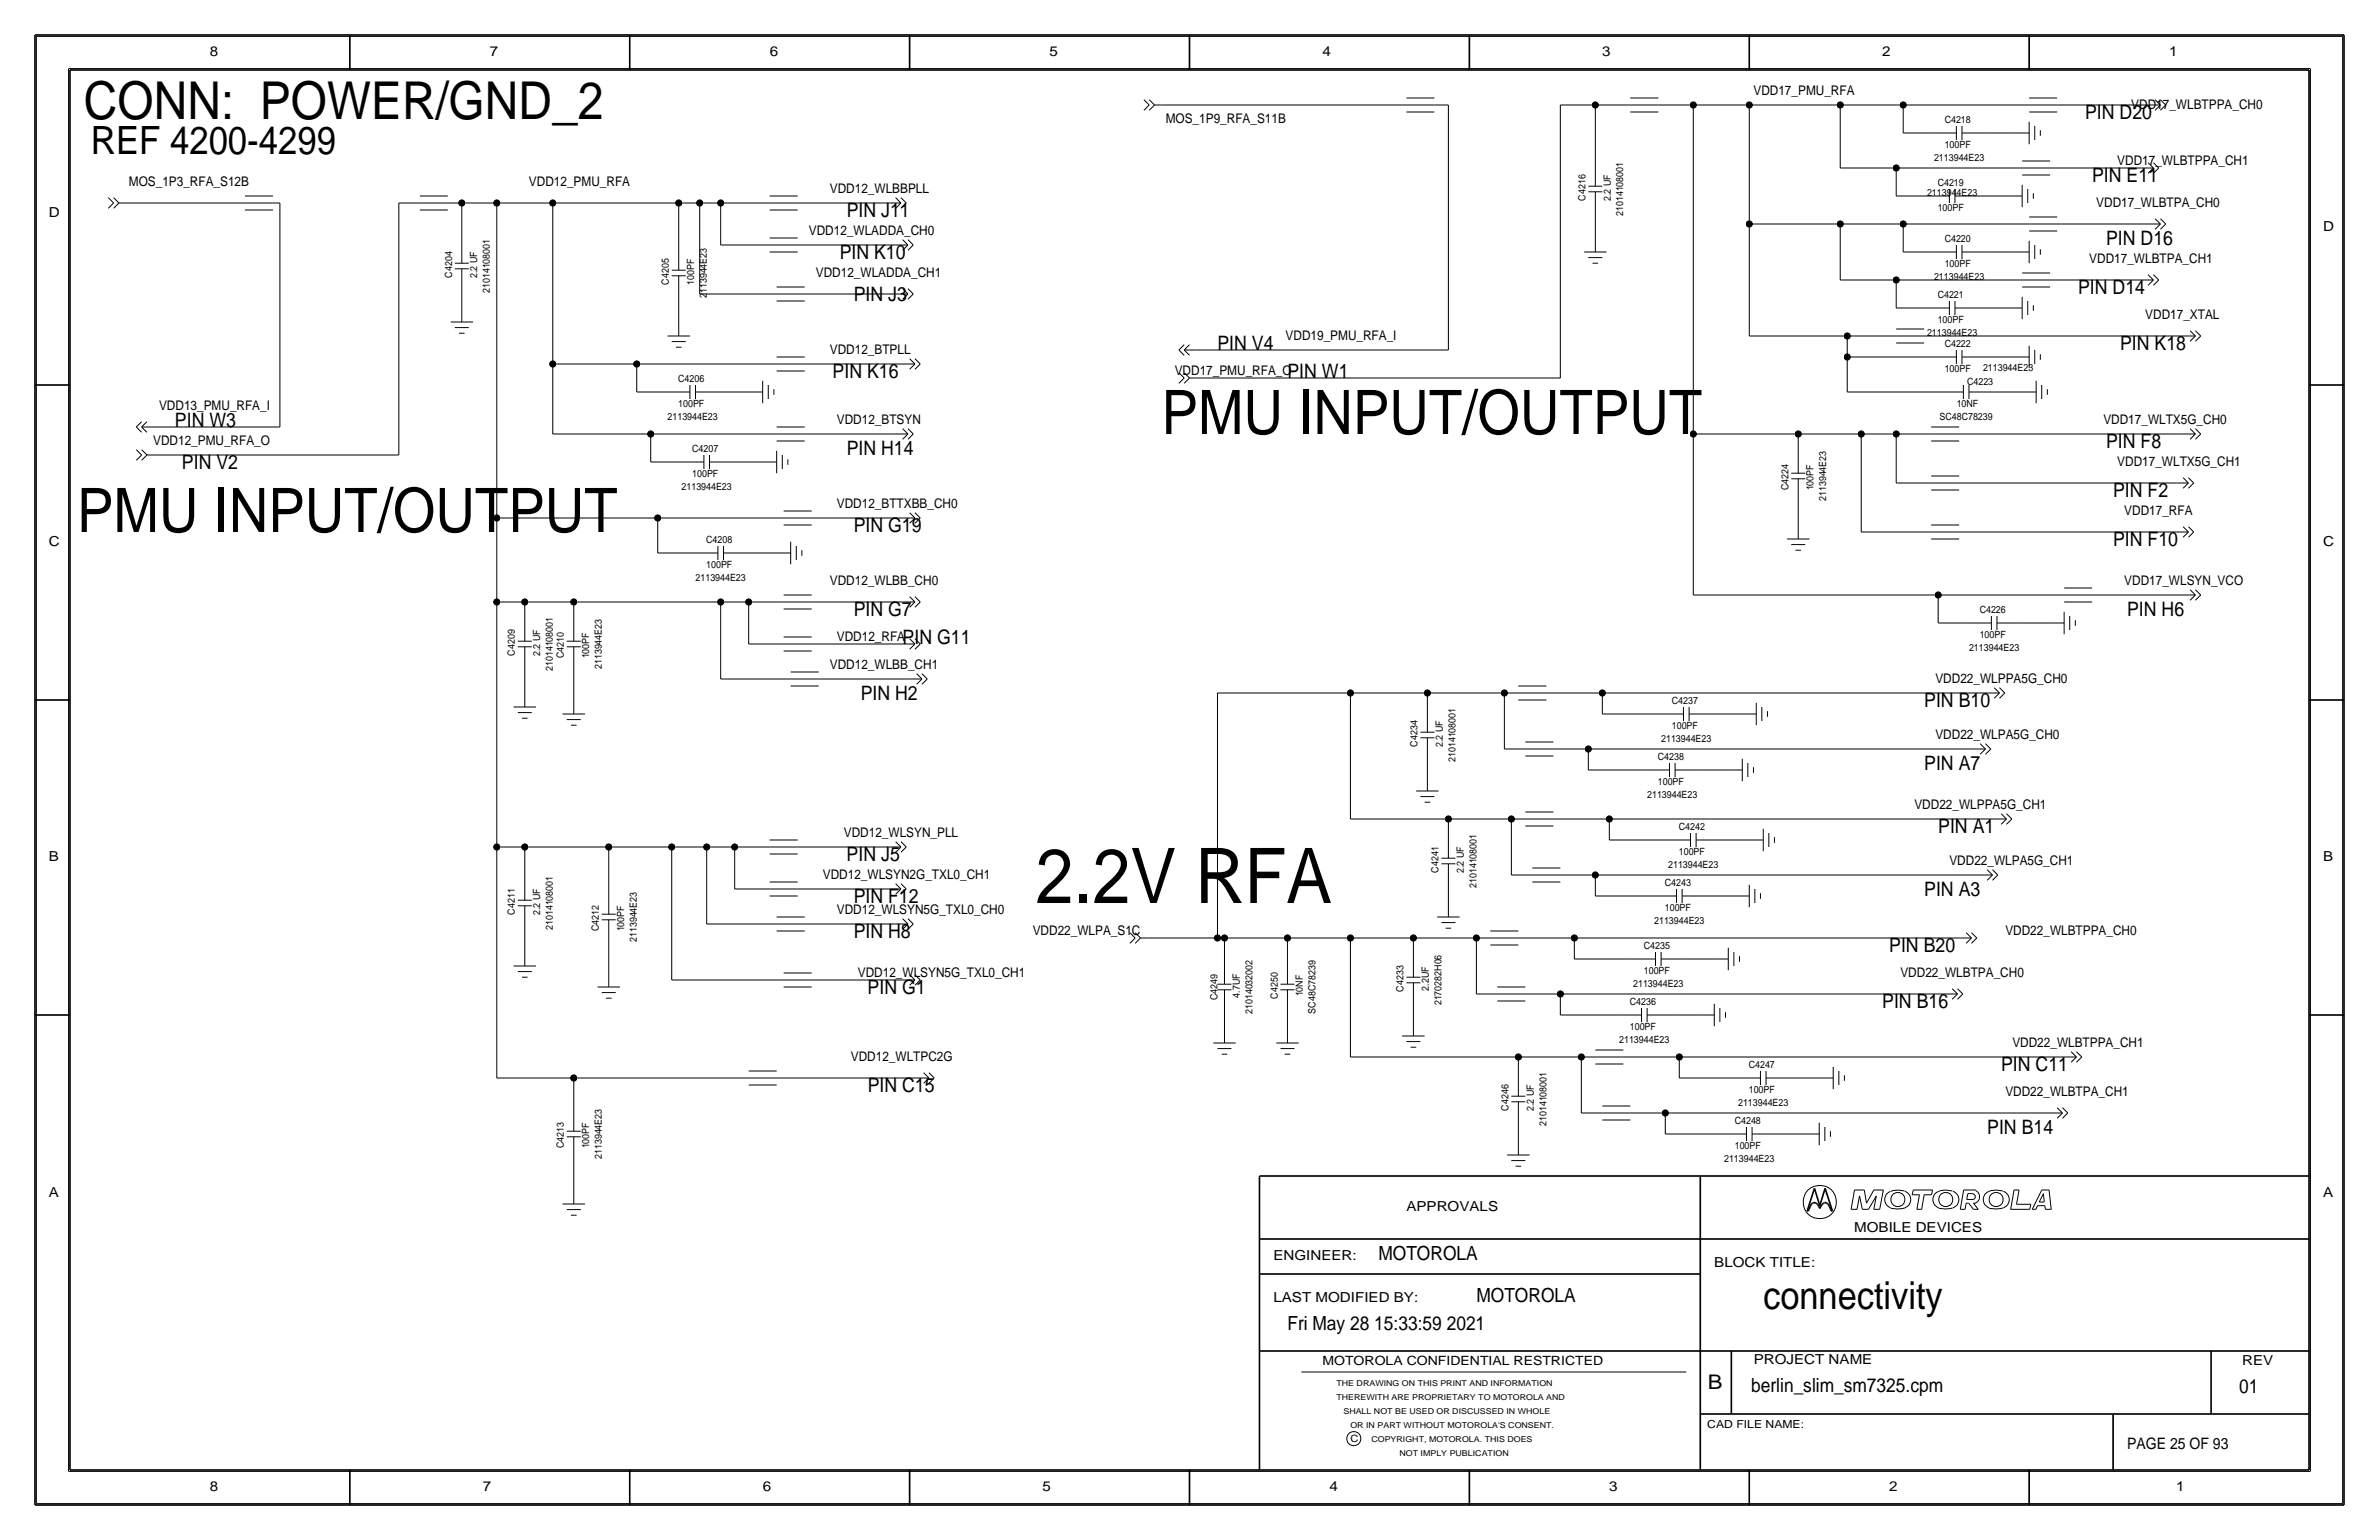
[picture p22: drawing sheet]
<svg xmlns="http://www.w3.org/2000/svg" width="432mm" height="279mm" viewBox="0 0 432 279" stroke-linecap="round" stroke-linejoin="round" font-family="sans-serif">
<defs><g id="words">
<text font-size="13.9" x="188" y="163.8">2.2V RFA</text>
<g font-size="11.1">
<text x="210.8" y="78.7">PMU INPUT/OUTPUT</text>
<text x="14" y="96.5">PMU INPUT/OUTPUT</text>
</g>
<text font-size="9.5" x="15.2" y="21.6">CONN: POWER/GND_2</text>
<text font-size="7.1" x="16.5" y="27.9">REF 4200-4299</text>
<text font-size="7" x="320" y="237.5">connectivity</text>
<text font-size="3.7" x="310" y="252.1">B</text>
<g font-size="3.6">
<text x="378.5" y="21.6">PIN D20</text>
<text x="379.7" y="33">PIN E11</text>
<text x="153.7" y="39.4">PIN J11</text>
<text x="152.4" y="47">PIN K10</text>
<text x="382.3" y="44.4">PIN D16</text>
<text x="377.2" y="53.3">PIN D14</text>
<text x="154.9" y="54.6">PIN J3</text>
<text x="221" y="63.5">PIN V4</text>
<text x="384.8" y="63.5">PIN K18</text>
<text x="151.1" y="68.6">PIN K16</text>
<text x="233.7" y="68.6">PIN W1</text>
<text x="31.7" y="77.5">PIN W3</text>
<text x="153.7" y="82.6">PIN H14</text>
<text x="382.3" y="81.3">PIN F8</text>
<text x="33" y="85.1">PIN V2</text>
<text x="383.5" y="90.2">PIN F2</text>
<text x="154.9" y="96.5">PIN G19</text>
<text x="383.5" y="99.1">PIN F10</text>
<text x="154.9" y="111.8">PIN G7</text>
<text x="386.1" y="111.8">PIN H6</text>
<text x="163.8" y="116.8">PIN G11</text>
<text x="156.2" y="127">PIN H2</text>
<text x="349.3" y="128.3">PIN B10</text>
<text x="349.3" y="139.7">PIN A7</text>
<text x="351.8" y="151.1">PIN A1</text>
<text x="153.7" y="156.2">PIN J5</text>
<text x="154.9" y="163.8">PIN F12</text>
<text x="349.2" y="162.6">PIN A3</text>
<text x="154.9" y="170.2">PIN H8</text>
<text x="342.9" y="172.7">PIN B20</text>
<text x="157.5" y="180.3">PIN G1</text>
<text x="341.6" y="182.9">PIN B16</text>
<text x="363.2" y="194.3">PIN C11</text>
<text x="157.5" y="198.1">PIN C15</text>
<text x="360.7" y="205.7">PIN B14</text>
</g>
<g font-size="3.5">
<text x="250.2" y="228.6">MOTOROLA</text>
<text x="268" y="236.2">MOTOROLA</text>
<text x="233.7" y="241.3">Fri May 28 15:33:59 2021</text>
<text x="317.9" y="252.6">berlin_slim_sm7325.cpm</text>
<text x="406.4" y="252.7">01</text>
</g>
<text font-size="2.9" x="386.1" y="262.9">PAGE 25 OF 93</text>
<g font-size="2.5">
<text x="38.1" y="10.2">8</text>
<text x="88.9" y="10.2">7</text>
<text x="139.7" y="10.2">6</text>
<text x="190.5" y="10.2">5</text>
<text x="240" y="10.2">4</text>
<text x="290.8" y="10.2">3</text>
<text x="341.6" y="10.2">2</text>
<text x="393.7" y="10.2">1</text>
<text x="8.9" y="39.4">D</text>
<text x="421.6" y="41.9">D</text>
<text x="8.9" y="99.1">C</text>
<text x="421.6" y="99.1">C</text>
<text x="8.9" y="156.2">B</text>
<text x="421.6" y="156.2">B</text>
<text x="8.9" y="217.2">A</text>
<text x="255.3" y="219.7">APPROVALS</text>
<text x="421.6" y="217.2">A</text>
<text x="336.5" y="223.5">MOBILE DEVICES</text>
<text x="231.1" y="228.6">ENGINEER:</text>
<text x="311.1" y="229.9">BLOCK TITLE:</text>
<text x="231.1" y="236.2">LAST MODIFIED BY:</text>
<text x="318.3" y="247.5">PROJECT NAME</text>
<text x="407" y="247.6">REV</text>
<text x="38.1" y="270.5">8</text>
<text x="87.6" y="270.5">7</text>
<text x="138.4" y="270.5">6</text>
<text x="189.2" y="270.5">5</text>
<text x="241.3" y="270.5">4</text>
<text x="292.1" y="270.5">3</text>
<text x="342.9" y="270.5">2</text>
<text x="395" y="270.5">1</text>
</g>
<g font-size="2.4">
<text x="318.3" y="17.3">VDD17_PMU_RFA</text>
<text x="211.6" y="22.4">MOS_1P9_RFA_S11B</text>
<text x="386.8" y="19.8">VDD17_WLBTPPA_CH0</text>
<text x="384.3" y="30">VDD17_WLBTPPA_CH1</text>
<text x="23.4" y="33.8">MOS_1P3_RFA_S12B</text>
<text x="96" y="33.8">VDD12_PMU_RFA</text>
<text x="150.6" y="35.1">VDD12_WLBBPLL</text>
<text x="380.5" y="37.6">VDD17_WLBTPA_CH0</text>
<text x="146.8" y="42.7">VDD12_WLADDA_CH0</text>
<text x="379.2" y="47.8">VDD17_WLBTPA_CH1</text>
<text x="148.1" y="50.3">VDD12_WLADDA_CH1</text>
<text x="389.4" y="57.9">VDD17_XTAL</text>
<text x="150.6" y="64.3">VDD12_BTPLL</text>
<text x="233.3" y="61.7">VDD19_PMU_RFA_I</text>
<text x="213.2" y="68.1">VDD17_PMU_RFA_O</text>
<text x="28.9" y="74.4">VDD13_PMU_RFA_I</text>
<text x="151.9" y="77">VDD12_BTSYN</text>
<text x="381.8" y="77">VDD17_WLTX5G_CH0</text>
<text x="27.8" y="80.8">VDD12_PMU_RFA_O</text>
<text x="384.3" y="84.6">VDD17_WLTX5G_CH1</text>
<text x="151.9" y="92.2">VDD12_BTTXBB_CH0</text>
<text x="385.6" y="93.5">VDD17_RFA</text>
<text x="150.6" y="106.2">VDD12_WLBB_CH0</text>
<text x="385.6" y="106.2">VDD17_WLSYN_VCO</text>
<text x="151.9" y="116.3">VDD12_RFA</text>
<text x="150.6" y="121.4">VDD12_WLBB_CH1</text>
<text x="351.3" y="124">VDD22_WLPPA5G_CH0</text>
<text x="351.3" y="134.1">VDD22_WLPA5G_CH0</text>
<text x="347.5" y="146.8">VDD22_WLPPA5G_CH1</text>
<text x="153.2" y="151.9">VDD12_WLSYN_PLL</text>
<text x="149.4" y="159.5">VDD12_WLSYN2G_TXL0_CH1</text>
<text x="353.8" y="157">VDD22_WLPA5G_CH1</text>
<text x="151.9" y="165.9">VDD12_WLSYN5G_TXL0_CH0</text>
<text x="187.5" y="169.7">VDD22_WLPA_S1C</text>
<text x="364" y="169.7">VDD22_WLBTPPA_CH0</text>
<text x="155.7" y="177.3">VDD12_WLSYN5G_TXL0_CH1</text>
<text x="344.9" y="177.3">VDD22_WLBTPA_CH0</text>
<text x="365.3" y="190">VDD22_WLBTPPA_CH1</text>
<text x="154.4" y="192.5">VDD12_WLTPC2G</text>
<text x="364" y="198.9">VDD22_WLBTPA_CH1</text>
</g>
<text font-size="2.3" x="240" y="247.6">MOTOROLA CONFIDENTIAL RESTRICTED</text>
<text font-size="2" x="309.9" y="259.1">CAD FILE NAME:</text>
<g font-size="1.8">
<text x="353" y="22.4">C4218</text>
<text x="351" y="29.2">2113944E23</text>
<text x="353" y="26.9">100PF</text>
<text x="349.8" y="35.6">2113944E23</text>
<text x="351.7" y="33.8">C4219</text>
<text x="287.8" y="36.4" transform="rotate(-90 287.8 36.4)">C4216</text>
<text x="292.4" y="36.5" transform="rotate(-90 292.4 36.5)">2.2 UF</text>
<text x="294.6" y="39.2" transform="rotate(-90 294.6 39.2)">21014108001</text>
<text x="351.7" y="38.4">100PF</text>
<text x="353" y="43.9">C4220</text>
<text x="82" y="50.4" transform="rotate(-90 82 50.4)">C4204</text>
<text x="86.6" y="50.4" transform="rotate(-90 86.6 50.4)">2.2 UF</text>
<text x="88.9" y="53.2" transform="rotate(-90 88.9 53.2)">21014108001</text>
<text x="121.4" y="51.6" transform="rotate(-90 121.4 51.6)">C4205</text>
<text x="126" y="51.6" transform="rotate(-90 126 51.6)">100PF</text>
<text x="351" y="50.8">2113944E23</text>
<text x="353" y="48.5">100PF</text>
<text x="128.3" y="54.1" transform="rotate(-90 128.3 54.1)">2113944E23</text>
<text x="351.7" y="58.7">100PF</text>
<text x="351.7" y="54.1">C4221</text>
<text x="349.8" y="61">2113944E23</text>
<text x="353" y="63">C4222</text>
<text x="123.1" y="69.3">C4206</text>
<text x="353" y="67.6">100PF</text>
<text x="357" y="69.9">C4223</text>
<text x="359.9" y="67.3">2113944E23</text>
<text x="121.2" y="76.2">2113944E23</text>
<text x="123.1" y="73.9">100PF</text>
<text x="352" y="76.2">SC48C78239</text>
<text x="355.2" y="73.9">10NF</text>
<text x="125.6" y="82">C4207</text>
<text x="123.7" y="88.9">2113944E23</text>
<text x="125.6" y="86.6">100PF</text>
<text x="324.6" y="89" transform="rotate(-90 324.6 89)">C4224</text>
<text x="329.2" y="89" transform="rotate(-90 329.2 89)">100PF</text>
<text x="331.5" y="90.9" transform="rotate(-90 331.5 90.9)">2113944E23</text>
<text x="128.2" y="98.6">C4208</text>
<text x="126.2" y="105.4">2113944E23</text>
<text x="128.2" y="103.1">100PF</text>
<text x="359.3" y="111.3">C4226</text>
<text x="93.5" y="119" transform="rotate(-90 93.5 119)">C4209</text>
<text x="98" y="119" transform="rotate(-90 98 119)">2.2 UF</text>
<text x="102.4" y="119.5" transform="rotate(-90 102.4 119.5)">C4210</text>
<text x="106.9" y="119.5" transform="rotate(-90 106.9 119.5)">100PF</text>
<text x="357.4" y="118.1">2113944E23</text>
<text x="359.3" y="115.8">100PF</text>
<text x="100.3" y="121.8" transform="rotate(-90 100.3 121.8)">21014108001</text>
<text x="109.2" y="121.4" transform="rotate(-90 109.2 121.4)">2113944E23</text>
<text x="303.4" y="127.8">C4237</text>
<text x="257.3" y="135.5" transform="rotate(-90 257.3 135.5)">C4234</text>
<text x="261.9" y="135.5" transform="rotate(-90 261.9 135.5)">2.2 UF</text>
<text x="300.9" y="137.9">C4238</text>
<text x="301.5" y="134.6">2113944E23</text>
<text x="303.4" y="132.3">100PF</text>
<text x="264.2" y="138.3" transform="rotate(-90 264.2 138.3)">21014108001</text>
<text x="300.9" y="142.5">100PF</text>
<text x="299" y="144.8">2113944E23</text>
<text x="304.7" y="155.2">100PF</text>
<text x="304.7" y="150.6">C4242</text>
<text x="261.1" y="158.3" transform="rotate(-90 261.1 158.3)">C4241</text>
<text x="265.7" y="158.4" transform="rotate(-90 265.7 158.4)">2.2 UF</text>
<text x="268" y="161.1" transform="rotate(-90 268 161.1)">21014108001</text>
<text x="302.2" y="160.8">C4243</text>
<text x="302.8" y="157.5">2113944E23</text>
<text x="93.5" y="165.9" transform="rotate(-90 93.5 165.9)">C4211</text>
<text x="98" y="166" transform="rotate(-90 98 166)">2.2 UF</text>
<text x="300.2" y="167.6">2113944E23</text>
<text x="302.2" y="165.4">100PF</text>
<text x="100.3" y="168.8" transform="rotate(-90 100.3 168.8)">21014108001</text>
<text x="108.7" y="169" transform="rotate(-90 108.7 169)">C4212</text>
<text x="113.3" y="169" transform="rotate(-90 113.3 169)">100PF</text>
<text x="115.6" y="170.9" transform="rotate(-90 115.6 170.9)">2113944E23</text>
<text x="298.4" y="172.2">C4235</text>
<text x="254.8" y="179.9" transform="rotate(-90 254.8 179.9)">C4233</text>
<text x="259.3" y="179.7" transform="rotate(-90 259.3 179.7)">2.2UF</text>
<text x="296.4" y="179.1">2113944E23</text>
<text x="298.4" y="176.8">100PF</text>
<text x="221" y="181.4" transform="rotate(-90 221 181.4)">C4249</text>
<text x="225" y="181" transform="rotate(-90 225 181)">4.7UF</text>
<text x="227.3" y="184" transform="rotate(-90 227.3 184)">21014032002</text>
<text x="231.9" y="181.2" transform="rotate(-90 231.9 181.2)">C4250</text>
<text x="236.5" y="180.8" transform="rotate(-90 236.5 180.8)">10NF</text>
<text x="238.8" y="183.9" transform="rotate(-90 238.8 183.9)">SC48C78239</text>
<text x="261.6" y="182.4" transform="rotate(-90 261.6 182.4)">2170282H06</text>
<text x="295.8" y="182.4">C4236</text>
<text x="293.9" y="189.2">2113944E23</text>
<text x="295.8" y="186.9">100PF</text>
<text x="317.4" y="193.8">C4247</text>
<text x="273.8" y="201.5" transform="rotate(-90 273.8 201.5)">C4246</text>
<text x="278.4" y="201.6" transform="rotate(-90 278.4 201.6)">2.2 UF</text>
<text x="314.9" y="204">C4248</text>
<text x="315.5" y="200.7">2113944E23</text>
<text x="317.4" y="198.4">100PF</text>
<text x="102.4" y="208.4" transform="rotate(-90 102.4 208.4)">C4213</text>
<text x="106.9" y="208.4" transform="rotate(-90 106.9 208.4)">100PF</text>
<text x="280.7" y="204.3" transform="rotate(-90 280.7 204.3)">21014108001</text>
<text x="314.9" y="208.5">100PF</text>
<text x="109.2" y="210.3" transform="rotate(-90 109.2 210.3)">2113944E23</text>
<text x="312.9" y="210.8">2113944E23</text>
<text x="245.1" y="261.6">C</text>
</g>
<g font-size="1.5">
<text x="242.6" y="251.5">THE DRAWING ON THIS PRINT AND INFORMATION</text>
<text x="242.6" y="254">THEREWITH ARE PROPRIETARY TO MOTOROLA AND</text>
<text x="243.8" y="256.5">SHALL NOT BE USED OR DISCUSSED IN WHOLE</text>
<text x="245.1" y="259.1">OR IN PART WITHOUT MOTOROLA'S CONSENT.</text>
<text x="248.9" y="261.6">COPYRIGHT, MOTOROLA. THIS DOES</text>
<text x="254" y="264.2">NOT IMPLY PUBLICATION</text>
</g>
</g></defs>
<g fill="none" stroke="#000" stroke-width=".18">
<path d="M6.6 6.6h418.6zM6.6 6.6v266.2zM12.4 12.4v254.6zM12.4 12.4h407zM207.6 18.1l1 .9zM208.6 19.1l-1 .9zM208.6 18.1l.9 .9zM209.5 19.1l-.9 .9zM209.5 19.1h1.3zM210.8 19.1h44.5zM255.3 19.1h5zM255.3 17.8h5z"/>
<path d="M260.3 19.1h2.6zM262.9 19.1v44.4zM283.2 19.1h6.4zM283.2 19.1v49.5zM289.6 19.1h6.3zM289.6 19v10.2zM295.9 19.1h5.1zM295.9 17.8h5.1zM301 19.1h6.3zM307.3 19.1h10.2zM307.3 19.1v59.6zM317.5 19.1h16.5z"/>
<path d="M317.5 19.1v21.5zM334 19.1v11.4zM334 19.1h11.4zM345.4 19.1h22.9zM345.4 19.1v5zM368.3 19.1h5.1zM368.3 17.8h5.1zM373.4 19.1h16.5zM389.9 19.1h2.2zM391.2 18.1l.9 1zM392.1 18.1l1 1zM419.4 12.4v254.6z"/>
<path d="M425.2 6.6v266.2zM19.7 35.9l.9 .9zM20.6 36.8l-.9 1zM20.6 35.9l1 .9zM21.6 36.8l-1 1zM21.6 36.8h1.3zM22.9 36.8h21.5zM44.4 36.8h5.1zM44.4 35.6h5.1zM44.4 38.1h5.1zM49.5 36.8h1.3zM50.8 36.8v40.7z"/>
<path d="M72.4 36.8h3.8zM72.4 36.8v45.8zM76.2 36.8h5.1zM76.2 35.6h5.1zM76.2 38.1h5.1zM81.3 36.8h2.5zM83.8 36.8h6.4zM83.8 36.8v6.4zM90.2 36.8h10.1zM90.2 36.8v57.2zM100.3 36.8h22.9zM100.3 36.8v29.2z"/>
<path d="M123.2 36.8h3.8zM123.2 36.8v7.7zM127 36.8h3.8zM127 36.8v16.5zM130.8 36.8h8.9zM130.8 36.8v7.7zM139.7 36.8h5.1zM139.7 35.6h5.1zM139.7 38.1h5.1zM144.8 36.8h16.5zM161.3 36.8h2.2zM162.6 37.8l.9-1z"/>
<path d="M162.6 35.9l.9 .9zM163.5 35.9l1 .9zM163.5 37.8l1-1zM255.3 20.3h5zM288.3 34.8h2.5zM288.3 33.8h2.5zM289.6 39.4v3.8zM289.6 34.8v4.6zM289.6 29.2v4.6zM295.9 20.3h5.1zM334 30.5h10.2zM344.2 30.5h22.8z"/>
<path d="M344.2 30.5v5.1zM344.2 35.6h5zM345.4 24.1h5.1zM349.3 35.6h4.5zM350.5 24.1h4.6zM353.8 34.3v2.5zM354.8 35.6h4.6zM354.8 34.3v2.5zM355.1 22.9v2.5zM356.1 22.9v2.5zM356.1 24.1h4.6zM359.4 35.6h5.1z"/>
<path d="M360.7 24.1h5.1zM364.5 35.6h2.5zM365.8 24.1h2.5zM367 33.5v4.1zM367 30.5h5.1zM367 29.2h5.1zM367 31.8h5.1zM368 34.3v2.5zM368.3 39.4h5.1zM368.3 20.3h5.1zM368.3 22.1v4.1zM369.1 35.1v1z"/>
<path d="M369.3 22.9v2.5zM370.3 23.6v1zM372.1 30.5h16.5zM388.6 30.5h2.3zM389.9 31.4l1-.9zM389.9 29.5l1 1zM390.9 29.5l.9 1zM390.9 31.4l.9-.9zM391.2 39.7l.9 .9zM391.2 20l.9-.9zM392.1 39.7l1 .9zM392.1 20l1-.9z"/>
<path d="M81.8 58.4h4.1zM82.5 59.4h2.6zM82.5 47.8h2.6zM82.5 48.8h2.6zM83.8 53.3v2.6zM83.8 55.9v2.5zM83.8 48.8v4.5zM83.8 43.2v4.6zM121.9 49h2.6zM121.9 50h2.6zM123.2 54.6v3.8zM123.2 58.4v2.6z"/>
<path d="M123.2 50v4.6zM123.2 44.5v4.5zM127 53.3h14zM130.8 44.4h8.9zM139.7 44.4h5.1zM139.7 43.2h5.1zM139.7 45.7h5.1zM141 53.3h5.1zM141 52.1h5.1zM141 54.6h5.1zM144.8 44.4h17.8zM146 53.3h16.6z"/>
<path d="M162.6 53.3h2.2zM162.6 44.4h2.2zM163.8 52.4l1 .9zM163.8 43.5l1 .9zM163.8 54.3l1-1zM163.8 45.4l1-.9zM164.8 54.3l1-1zM164.8 45.4l1-.9zM164.8 52.4l1 .9zM164.8 43.5l1 .9zM287.5 45.7h4.1zM288.3 46.7h2.5z"/>
<path d="M289.1 47.8h1zM289.6 43.2v2.5zM317.5 40.6h16.5zM317.5 40.6v20.4zM334 50.8h10.2zM334 40.6v10.2zM334 40.6h11.4zM344.2 50.8h22.8zM344.2 50.8v5.1zM344.2 59.7h5zM344.2 55.9h5zM345.4 45.7h5.1z"/>
<path d="M345.4 40.6h22.9zM345.4 40.6v5.1zM349.3 55.9h4.5zM350.5 45.7h4.6zM353.8 54.6v2.6zM354.8 55.9h4.6zM354.8 54.6v2.5zM355.1 44.5v2.5zM356.1 44.4v2.6zM356.1 45.7h4.6zM359.4 55.9h5.1zM360.7 45.7h5.1z"/>
<path d="M364.5 55.9h2.5zM365.8 45.7h2.5zM367 53.8v4.1zM367 50.8h5.1zM367 49.5h5.1zM367 52.1h5.1zM368 54.6v2.6zM368.3 43.7v4.1zM368.3 40.6h5.1zM368.3 41.9h5.1zM369.1 55.4v1zM369.3 44.5v2.5z"/>
<path d="M370.3 45.2v1zM372.1 50.8h16.5zM373.4 40.6h16.5zM388.6 50.8h2.3zM389.9 51.8l1-1zM389.9 40.6h2.2zM389.9 49.8l1 1zM390.9 49.8l.9 1zM390.9 51.8l.9-1zM391.2 41.6l.9-1zM392.1 41.6l1-1zM397.5 60l1 1z"/>
<path d="M398.5 60l.9 1zM24.7 77.5l1-1zM24.7 77.5l1 .9zM25.7 77.5h2.2zM25.7 77.5l1-1zM25.7 77.5l1 .9zM27.9 77.5h22.9zM83.3 60.5h1zM100.3 66h15.3zM100.3 66v12.7zM100.3 78.7h17.8zM115.6 71.1h5z"/>
<path d="M115.6 66h25.4zM115.6 66v5.1zM118.1 78.7h22.9zM118.1 78.7v5.1zM120.6 71.1h4.6zM121.2 61h4zM121.9 62h2.6zM122.7 63h1zM125.2 69.9v2.5zM126.2 71.1h4.6zM126.2 69.8v2.6zM130.8 71.1h5.1z"/>
<path d="M135.9 71.1h2.5zM138.4 69.1v4.1zM139.4 69.9v2.5zM140.5 70.6v1zM141 78.7h5.1zM141 77.5h5.1zM141 66h5.1zM141 64.8h5.1zM141 67.3h5.1zM146 66h17.8zM146 78.7h16.6zM162.6 78.7h2.2z"/>
<path d="M163.8 77.8l1 .9zM163.8 66h2.3zM163.8 79.7l1-1zM164.8 79.7l1-1zM164.8 77.8l1 .9zM165.1 65.1l1 .9zM165.1 67l1-1zM166.1 65.1l.9 .9zM166.1 67l.9-1zM214 63.5l.9 1zM214 63.5l.9-1zM214 67.6l.9 1z"/>
<path d="M214.9 63.5h2.3zM214.9 63.5l1-1zM214.9 68.6l-.9 .9zM214.9 67.6l1 1zM214.9 63.5l1 1zM215.9 68.6l-1 .9zM215.9 68.6h1.3zM217.2 63.5h45.7zM217.2 68.6h66zM307.3 78.7h19.1zM307.3 78.7v29.2zM317.5 61h17.8z"/>
<path d="M326.4 78.7h11.4zM326.4 78.7v2.6zM335.3 61h8.9zM335.3 64.8h15.2zM335.3 61v3.8zM335.3 64.8v6.3zM335.3 71.1h16.5zM337.8 78.7h6.4zM337.8 78.7v17.8zM344.2 78.7h6.3zM344.2 78.7v8.9zM344.2 61h5z"/>
<path d="M344.2 62.2h5zM349.2 61h47zM350.5 78.7h5.1zM350.5 77.5h5.1zM350.5 64.8h4.6zM351.8 71.1h4.6zM355.1 63.5v2.5zM355.6 78.7h40.6zM356.1 63.5v2.5zM356.1 64.8h4.6zM356.4 69.8v2.6zM357.4 71.1h4.5z"/>
<path d="M357.4 69.9v2.5zM360.7 64.8h5.1zM361.9 71.1h5.1zM365.8 64.8h2.5zM367 71.1h2.6zM368.3 62.7v4.1zM369.3 63.5v2.5zM369.6 69.1v4.1zM370.3 64.3v1zM370.6 69.9v2.5zM371.6 70.6v1zM396.2 78.7h2.3z"/>
<path d="M396.2 61h2.3zM397.5 77.8l1 .9zM397.5 79.7l1-1zM397.5 61.9l1-.9zM398.5 77.8l.9 .9zM398.5 79.7l.9-1zM398.5 61.9l.9-.9zM24.7 81.6l1 .9zM25.7 82.5l-1 1zM25.7 81.6l1 .9zM26.7 82.5l-1 1zM26.7 82.5h1.2z"/>
<path d="M27.9 82.5h44.5zM90.2 94h29.2zM90.2 94v15.2zM118.1 83.8h5.1zM119.4 94h22.8zM119.4 94v6.3zM123.2 83.8h4.6zM127.8 82.6v2.5zM128.8 83.8h4.5zM128.8 82.5v2.6zM130.3 99.1v2.5zM131.3 99.1v2.5z"/>
<path d="M133.3 83.8h5.1zM138.4 83.8h2.6zM141 81.8v4.1zM141 80h5.1zM142 82.6v2.5zM142.2 94h5.1zM142.2 92.7h5.1zM142.2 95.2h5.1zM143 83.3v1zM143.5 98.3v4.1zM144.5 99.1v2.5zM145.5 99.8v1z"/>
<path d="M147.3 94h16.5zM163.8 94h2.3zM165.1 93l1 1zM165.1 94.9l1-.9zM166.1 93l.9 1zM166.1 94.9l.9-.9zM324.4 97.8h4zM325.1 85.9h2.6zM325.1 98.8h2.6zM325.1 86.9h2.6zM325.9 99.8h1zM326.4 91.4v3.9z"/>
<path d="M326.4 95.3v2.5zM326.4 81.3v4.6zM326.4 86.9v4.5zM337.8 96.5h12.7zM344.2 87.6h6.3zM350.5 96.5h5.1zM350.5 95.2h5.1zM350.5 97.8h5.1zM350.5 87.6h5.1zM350.5 86.4h5.1zM350.5 88.9h5.1zM350.5 80h5.1z"/>
<path d="M355.6 87.6h39.4zM355.6 96.5h39.4zM395 96.5h2.2zM395 87.6h2.2zM396.2 97.5l1-1zM396.2 88.6l1-1zM396.2 95.6l1 .9zM396.2 86.7l1 .9zM397.2 95.6l1 .9zM397.2 86.7l1 .9zM397.2 97.5l1-1zM397.2 88.6l1-1z"/>
<path d="M90.2 109.2h5.1zM90.2 109.2v44.5zM94 117.3h2.5zM94 116.3h2.5zM95.2 109.2h8.9zM95.2 109.2v2.6zM95.2 117.3v4.6zM95.2 111.8v4.5zM102.9 117.3h2.5zM102.9 116.3h2.5zM104.1 109.2h26.7zM104.1 109.2v2.6z"/>
<path d="M104.1 111.8v4.5zM104.1 117.3v4.6zM119.4 100.3h6.3zM125.7 100.3h4.6zM130.8 109.2h5.1zM130.8 109.2v14zM131.3 100.3h4.6zM135.9 100.3h5.1zM135.9 109.2h6.3zM135.9 109.2v7.6zM135.9 116.8h6.3zM141 100.3h2.5z"/>
<path d="M142.2 116.8h5.1zM142.2 115.6h5.1zM142.2 118.1h5.1zM142.2 109.2h5.1zM142.2 107.9h5.1zM142.2 110.5h5.1zM147.3 109.2h16.5zM147.3 116.8h16.5zM163.8 116.8h2.3zM163.8 109.2h2.3zM165.1 115.9l1 .9zM165.1 108.3l1 .9z"/>
<path d="M165.1 117.8l1-1zM165.1 110.2l1-1zM166.1 115.9l.9 .9zM166.1 108.3l.9 .9zM166.1 117.8l.9-1zM166.1 110.2l.9-1zM307.3 107.9h44.5zM351.8 113h5.1zM351.8 107.9h22.9zM351.8 107.9v5.1zM356.9 113h4.5zM361.4 111.8v2.5z"/>
<path d="M362.5 111.8v2.5zM362.5 113h4.5zM367 113h5.1zM372.1 113h2.5zM374.6 111v4.1zM374.6 107.9h5.1zM374.6 106.7h5.1zM374.6 109.2h5.1zM375.7 111.8v2.5zM376.7 112.5v1zM379.7 107.9h16.5zM396.2 107.9h2.3z"/>
<path d="M397.5 107l1 .9zM397.5 108.9l1-1zM398.5 107l.9 .9zM398.5 108.9l.9-1zM93.2 128.3h4.1zM94 129.3h2.5zM94.7 130.3h1.1zM95.2 121.9v3.8zM95.2 125.7v2.6zM102.1 129.5h4.1zM102.9 130.6h2.5zM103.6 131.6h1z"/>
<path d="M104.1 121.9v5.1zM104.1 127v2.5zM130.8 123.2h12.7zM143.5 123.2h5.1zM143.5 121.9h5.1zM143.5 124.5h5.1zM148.6 123.2h16.5zM165.1 123.2h2.2zM166.4 122.2l.9 1zM166.4 124.2l.9-1zM167.3 122.2l1 1zM167.3 124.2l1-1z"/>
<path d="M221 125.7h24.1zM221 125.7v44.5zM245.1 125.7v22.9zM245.1 125.7h14zM257.8 133.9h2.5zM257.8 132.8h2.5zM259.1 138.4v2.6zM259.1 125.7h14zM259.1 125.7v2.6zM259.1 133.9v4.5zM259.1 128.3v4.5zM273 135.9h3.9z"/>
<path d="M273 125.7v10.2zM273.1 125.7h2.5zM275.6 125.7h5.1zM275.6 124.5h5.1zM275.6 127h5.1zM276.9 135.9h5zM276.9 134.6h5zM276.9 137.2h5zM280.7 125.7h10.1zM281.9 135.9h6.4zM288.3 139.7h10.1zM288.3 135.9v3.8z"/>
<path d="M288.3 135.9h69.8zM290.8 129.5h10.2zM290.8 125.7h69.9zM290.8 125.7v3.8zM298.5 139.7h4.5zM301 129.5h4.6zM303 138.4v2.6zM304 139.7h4.6zM304 138.4v2.6zM305.6 128.3v2.5zM306.6 128.3v2.5zM306.6 129.5h4.5z"/>
<path d="M308.6 139.7h5.1zM311.1 129.5h5.1zM313.7 139.7h2.5zM316.2 129.5h2.6zM316.2 137.7v4zM317.2 138.4v2.6zM318.3 139.2v1zM318.8 127.5v4.1zM319.8 128.3v2.5zM320.8 129v1zM358.1 135.9h2.3zM359.4 136.9l1-1z"/>
<path d="M359.4 134.9l1 1zM360.4 134.9l.9 1zM360.4 136.9l.9-1zM360.7 125.7h2.2zM361.9 124.8l1 .9zM361.9 126.7l1-1zM362.9 126.7l1-1zM362.9 124.8l1 .9zM90.2 153.7h5.1zM90.2 153.7v41.9zM95.2 153.7h15.3zM95.2 153.7v5.1z"/>
<path d="M95.2 158.7v4.6zM110.5 153.7h11.4zM110.5 153.7v7.6zM121.9 153.7h6.4zM121.9 153.7v24.1zM128.3 153.7h5zM128.3 153.7v13.9zM133.3 153.7h6.4zM133.3 153.7v7.6zM139.7 153.7h5.1zM139.7 152.4h5.1zM139.7 154.9h5.1z"/>
<path d="M144.8 153.7h16.5zM161.3 153.7h2.2zM162.6 154.6l.9-.9zM162.6 152.7l.9 1zM163.5 152.7l1 1zM163.5 154.6l1-.9zM245.1 148.6h17.8zM257 143.5h4.1zM257.8 144.5h2.5zM258.6 145.5h1zM259.1 141v2.5zM261.6 156.7h2.6z"/>
<path d="M261.6 155.7h2.6zM262.9 148.6h11.4zM262.9 148.6v2.5zM262.9 156.7v4.6zM262.9 151.1v4.6zM274.3 148.6v10.2zM274.3 148.6h2.6zM274.3 158.8h3.8zM276.9 148.6h5zM276.9 147.3h5zM276.9 149.9h5zM278.1 158.8h5.1z"/>
<path d="M278.1 157.5h5.1zM281.9 148.6h10.2zM283.2 158.8h6.4zM289.6 158.8h69.8zM289.6 158.8v3.8zM292.1 152.4h10.2zM292.1 148.6h69.8zM292.1 148.6v3.8zM302.3 152.4h4.5zM306.8 151.1v2.6zM307.8 152.4h4.6zM307.8 151.1v2.6z"/>
<path d="M312.4 152.4h5.1zM317.5 152.4h2.5zM320 150.4v4zM321.1 151.1v2.6zM322.1 151.9v1zM359.4 158.8h2.2zM360.7 157.8l.9 1zM360.7 159.7l.9-1zM361.6 157.8l1 1zM361.6 159.7l1-1zM362 148.6h2.2zM363.2 149.6l1-1z"/>
<path d="M363.2 147.6l1 1zM364.2 147.6l1 1zM364.2 149.6l1-1zM93.2 175.3h4.1zM94 164.3h2.5zM94 176.3h2.5zM94 163.3h2.5zM94.7 177.3h1.1zM95.2 168.9v3.8zM95.2 172.7v2.6zM95.2 164.3v4.6zM108.5 179.1h4z"/>
<path d="M109.2 166.9h2.6zM109.2 165.9h2.6zM110.5 171.4v5.1zM110.5 161.3v4.6zM110.5 166.9v4.6zM110.5 176.5v2.6zM121.9 177.8h20.3zM128.3 167.6h12.7zM133.3 161.3h6.4zM139.7 161.3h5.1zM139.7 160h5.1zM139.7 162.6h5.1z"/>
<path d="M141 167.6h5.1zM141 166.4h5.1zM141 168.9h5.1zM142.2 177.8h5.1zM142.2 176.5h5.1zM142.2 179.1h5.1zM144.8 161.3h16.5zM146 167.6h16.6zM147.3 177.8h16.5zM161.3 161.3h2.2zM162.6 167.6h2.2zM162.6 162.3l.9-1z"/>
<path d="M162.6 160.3l.9 1zM163.5 160.3l1 1zM163.5 162.3l1-1zM163.8 166.7l1 .9zM163.8 177.8h2.3zM163.8 168.6l1-1zM164.8 168.6l1-1zM164.8 166.7l1 .9zM165.1 176.8l1 1zM165.1 178.8l1-1zM166.1 176.8l.9 1zM166.1 178.8l.9-1z"/>
<path d="M205.1 169.2l.9 1zM206 170.2l-.9 .9zM206 169.2l1 1zM207 170.2l-1 .9zM207 170.2h1.3zM208.3 170.2h12.7zM221 178.6h2.5zM221 170.2h1.3zM221 179.6h2.5zM222.2 170.2h11.5zM222.2 170.2v3.8zM222.2 179.6v4.5z"/>
<path d="M222.2 174v4.6zM232.4 179.6h2.5zM232.4 178.6h2.5zM233.7 170.2h11.4zM233.7 170.2v3.8zM233.7 179.6v4.5zM233.7 174v4.6zM245.1 170.2h11.4zM245.1 170.2v21.6zM255.3 178.3h2.5zM255.3 177.3h2.5zM256.5 170.2h11.5z"/>
<path d="M256.5 170.2v2.5zM256.5 178.3v4.6zM256.5 172.7v4.6zM260.9 166.4h4zM261.6 167.4h2.6zM262.4 168.4h1zM262.9 161.3v2.5zM262.9 163.8v2.6zM268 170.2v10.1zM268 170.2h2.5zM270.5 170.2h5.1zM270.5 168.9h5.1z"/>
<path d="M270.5 171.4h5.1zM271.8 179.1h5.1zM275.6 170.2h10.2zM278.1 160h5.1zM285.7 174h10.2zM285.8 170.2h69.8zM285.8 170.2v3.8zM289.6 162.6h10.1zM295.9 174h4.6zM299.7 162.6h4.6zM300.5 172.7v2.6zM301.5 174h4.6z"/>
<path d="M301.5 172.7v2.6zM304.3 161.3v2.5zM305.3 161.3v2.5zM305.3 162.6h4.6zM306.1 174h5zM309.9 162.6h5.1zM311.2 174h2.5zM313.7 172v4zM314.7 172.7v2.6zM315 162.6h2.5zM315.7 173.5v1zM317.5 160.5v4.1z"/>
<path d="M318.5 161.3v2.5zM319.5 162.1v1zM354.3 179.4l1 .9zM355.3 179.4l1 .9zM355.6 170.2h2.2zM356.9 171.1l.9-.9zM356.9 169.2l.9 1zM357.8 171.1l1-.9zM357.8 169.2l1 1zM90.2 195.6h13.9zM104.1 195.6h31.8zM104.1 195.6v5.1z"/>
<path d="M109.2 180.1h2.6zM110 181.1h1zM135.9 195.6h5.1zM135.9 194.3h5.1zM135.9 196.8h5.1zM141 195.6h25.4zM166.4 195.6h2.2zM167.6 194.6l1 1zM167.6 196.5l1-.9zM168.6 194.6l1 1zM168.6 196.5l1-.9zM220.2 189.2h4.1z"/>
<path d="M221 190.2h2.5zM221.7 191.3h1.1zM222.2 184.1v2.6zM222.2 186.7v2.5zM231.6 189.2h4.1zM232.4 190.2h2.5zM233.2 191.3h1zM233.7 184.1v2.6zM233.7 186.7v2.5zM245.1 191.8h30.5zM254.5 188h4.1zM255.3 189h2.5z"/>
<path d="M256 190h1zM256.5 182.9v2.5zM256.5 185.4v2.6zM268 180.3h3.8zM271.8 180.3h5.1zM271.8 181.6h5.1zM274.3 199.9h2.6zM274.3 198.9h2.6zM275.6 191.8h11.4zM275.6 191.8v2.5zM275.6 199.9v4.6zM275.6 194.3v4.6z"/>
<path d="M276.9 180.3h6.3zM283.2 184.1h10.2zM283.2 180.3h69.9zM283.2 180.3v3.9zM287 191.8v10.1zM287 191.8h2.6zM289.6 191.8h5zM289.6 190.5h5zM289.6 193h5zM293.4 184.1h4.5zM294.6 191.8h10.2zM297.9 182.9v2.5z"/>
<path d="M299 182.9v2.5zM299 184.1h4.5zM303.5 184.1h5.1zM304.8 195.6h10.2zM304.8 191.8h69.8zM304.8 191.8v3.8zM308.6 184.1h2.5zM311.1 182.1v4.1zM312.2 182.9v2.5zM313.2 183.6v1.1zM315 195.6h4.5zM319.5 194.3v2.5z"/>
<path d="M320.5 195.6h4.6zM320.5 194.3v2.6zM325.1 195.6h5.1zM330.2 195.6h2.5zM332.7 193.5v4.1zM333.8 194.3v2.5zM334.8 195.1v1zM353.1 180.3h2.2zM354.3 181.3l1-1zM355.3 181.3l1-1zM374.7 191.8h2.2zM375.9 192.7l1-.9z"/>
<path d="M375.9 190.8l1 1zM376.9 190.8l1 1zM376.9 192.7l1-.9zM102.1 218.4h4.1zM102.9 206.2h2.5zM102.9 219.5h2.5zM102.9 205.2h2.5zM104.1 210.8v5.1zM104.1 200.7v4.5zM104.1 206.2v4.6zM104.1 215.9v2.5zM273.6 209.5h4z"/>
<path d="M274.3 210.6h2.6zM275.1 211.6h1zM275.6 204.5v2.5zM275.6 207v2.5zM287 201.9h3.8zM290.8 201.9h5.1zM290.8 200.7h5.1zM290.8 203.2h5.1zM295.9 201.9h6.4zM302.3 205.7h10.1zM302.3 201.9v3.8zM302.3 201.9h69.8z"/>
<path d="M312.4 205.7h4.6zM317 204.5v2.5zM318 204.5v2.5zM318 205.7h4.6zM322.6 205.7h5.1zM327.7 205.7h2.5zM330.2 203.7v4.1zM331.2 204.5v2.5zM332.2 205.2v1zM336 219.4h1.1zM336.6 215.9h1.8zM336.6 215.9l-.6 3.5z"/>
<path d="M337.5 217l-.4 2.4zM337.5 217l.5 2.4zM338 219.4h1.1zM338.4 215.9l.4 2.4zM340.1 219.4h1.1zM340.1 215.9h1.7zM340.1 215.9l-1.3 2.4zM340.6 217l-1.5 2.4zM340.6 217l-.5 2.4zM341.8 215.9l-.6 3.5zM343.1 216.2a1.6 1.6 0 0 0-1 1.5 1.6 1.6 0 0 0 1.1 1.5M345.7 216.1h-.2a4 4 0 0 0-2.3 .1"/>
<path d="M345.7 216.2a1.59 1.59 0 0 1 1.1 1.5 1.59 1.59 0 0 1-1.1 1.5 5.1 5.1 0 0 1-2.5 0M347.1 216.8h1.3zM347.3 215.9l-.2 .9zM347.3 215.9h3.5zM347.9 219.4h.9zM348.4 216.8l-.5 2.6zM349.2 216.8l-.4 2.6zM349.2 216.8h1.4zM350.8 215.9l-.2 .9zM354.4 216.1a3.1 3.1 0 0 0-3.3 .7 1.62 1.62 0 0 0 .8 2.4M354.4 219.2a5.1 5.1 0 0 1-2.5 0M354.5 216.2a1.59 1.59 0 0 1 1 1.5 1.59 1.59 0 0 1-1 1.5"/>
<path d="M355.8 219.4h.9zM356.4 215.9l-.6 3.5zM356.4 215.9h2.2zM356.9 218.3l-.2 1.1zM356.9 218.3h.4zM357 217.6h1.2zM357.2 216.6l-.2 1zM357.2 216.6h1zM357.3 218.3l.9 1.1zM358.1 216.7a.5 .5 0 0 1 .4 .4 .5 .5 0 0 1-.4 .5M358.2 219.4h.9zM358.2 218.3l.9 1.1z"/>
<path d="M358.2 218.3h.4zM358.5 216a1.24 1.24 0 0 1 .8 1.1 1.24 1.24 0 0 1-.8 1.2M363.5 216.1a3.1 3.1 0 0 0-3.3 .7 1.62 1.62 0 0 0 .8 2.4M363.6 219.2a5.1 5.1 0 0 1-2.6 0M363.6 216.2a1.59 1.59 0 0 1 1.1 1.5 1.59 1.59 0 0 1-1.1 1.5M364.9 219.4h3.5zM365.6 215.9l-.7 3.5zM365.6 215.9h.9zM366 218.5h2.6zM366.5 215.9l-.5 2.6zM368.6 218.5l-.2 .9zM368.9 219.4h.6z"/>
<path d="M369.8 218.7h1.3zM369.8 218.7l-.3 .7zM370.1 218.1h.9zM370.6 215.9l-1.7 3.5zM370.6 215.9h1.3zM370.9 216.6l-.8 1.5zM370.9 216.6l.1 1.5zM371.1 218.7l.1 .7zM371.2 219.4h1.1zM371.9 215.9l.4 3.5zM372.1 201.9h2.2zM373.4 201l.9 .9z"/>
<path d="M373.4 202.9l.9-1zM374.3 201l1 .9zM374.3 202.9l1-1zM103.6 220.5h1zM236.2 248.9h69.9zM6.6 272.8h418.6zM12.4 267h407z"/>
<circle cx="330.3" cy="218.1" r="3"/>
<circle cx="344.5" cy="217.6" r="1.28"/>
<circle cx="353.2" cy="217.6" r="1.28"/>
<circle cx="362.3" cy="217.6" r="1.28"/>
<circle cx="245.7" cy="261" r="1.28"/>
</g>
<g fill="#000" stroke="#000" stroke-width=".18">
<circle cx="289.6" cy="19" r=".56"/>
<circle cx="307.3" cy="19" r=".56"/>
<circle cx="317.5" cy="19" r=".56"/>
<circle cx="334" cy="19" r=".56"/>
<circle cx="345.4" cy="19" r=".56"/>
<circle cx="83.8" cy="36.8" r=".56"/>
<circle cx="90.2" cy="36.8" r=".56"/>
<circle cx="100.3" cy="36.8" r=".56"/>
<circle cx="123.2" cy="36.8" r=".56"/>
<circle cx="127" cy="36.8" r=".56"/>
<circle cx="130.8" cy="36.8" r=".56"/>
<circle cx="344.2" cy="30.5" r=".56"/>
<circle cx="317.5" cy="40.6" r=".56"/>
<circle cx="334" cy="40.6" r=".56"/>
<circle cx="344.2" cy="50.8" r=".56"/>
<circle cx="345.4" cy="40.6" r=".56"/>
<circle cx="100.3" cy="66" r=".56"/>
<circle cx="115.6" cy="66" r=".56"/>
<circle cx="118.1" cy="78.7" r=".56"/>
<circle cx="307.3" cy="78.7" r=".56"/>
<circle cx="326.4" cy="78.7" r=".56"/>
<circle cx="335.3" cy="64.8" r=".56"/>
<circle cx="335.3" cy="61" r=".56"/>
<circle cx="337.8" cy="78.7" r=".56"/>
<circle cx="344.2" cy="78.7" r=".56"/>
<circle cx="90.2" cy="94" r=".56"/>
<circle cx="119.4" cy="94" r=".56"/>
<circle cx="90.2" cy="109.2" r=".56"/>
<circle cx="95.2" cy="109.2" r=".56"/>
<circle cx="104.1" cy="109.2" r=".56"/>
<circle cx="130.8" cy="109.2" r=".56"/>
<circle cx="135.9" cy="109.2" r=".56"/>
<circle cx="351.8" cy="107.9" r=".56"/>
<circle cx="245.1" cy="125.7" r=".56"/>
<circle cx="259.1" cy="125.7" r=".56"/>
<circle cx="273" cy="125.7" r=".56"/>
<circle cx="288.3" cy="135.9" r=".56"/>
<circle cx="290.8" cy="125.7" r=".56"/>
<circle cx="90.2" cy="153.7" r=".56"/>
<circle cx="95.2" cy="153.7" r=".56"/>
<circle cx="110.5" cy="153.7" r=".56"/>
<circle cx="121.9" cy="153.7" r=".56"/>
<circle cx="128.3" cy="153.7" r=".56"/>
<circle cx="133.3" cy="153.7" r=".56"/>
<circle cx="262.9" cy="148.6" r=".56"/>
<circle cx="274.3" cy="148.6" r=".56"/>
<circle cx="289.6" cy="158.7" r=".56"/>
<circle cx="292.1" cy="148.6" r=".56"/>
<circle cx="221" cy="170.2" r=".56"/>
<circle cx="222.2" cy="170.2" r=".56"/>
<circle cx="233.7" cy="170.2" r=".56"/>
<circle cx="245.1" cy="170.2" r=".56"/>
<circle cx="256.5" cy="170.2" r=".56"/>
<circle cx="268" cy="170.2" r=".56"/>
<circle cx="285.7" cy="170.2" r=".56"/>
<circle cx="104.1" cy="195.6" r=".56"/>
<circle cx="275.6" cy="191.8" r=".56"/>
<circle cx="283.2" cy="180.3" r=".56"/>
<circle cx="287" cy="191.8" r=".56"/>
<circle cx="304.8" cy="191.8" r=".56"/>
<circle cx="302.3" cy="201.9" r=".56"/>
</g>
<g fill="none" stroke="#000" stroke-width=".3">
<path d="M6.3 6.4v266.7zM6.4 6.4h419zM12.7 12.7h406.4zM12.7 12.7v254zM63.5 6.4v6.3zM114.3 6.4v6.3zM165.1 6.4v6.3zM215.9 6.3v6.4zM266.7 6.4v6.3zM317.5 6.4v6.3zM368.3 6.4v6.3zM419.1 12.7v254z"/>
<path d="M425.4 6.4v266.7zM6.3 69.8h6.4zM419.1 69.8h6.3zM6.3 127h6.4zM419.1 127h6.3zM6.3 184.1h6.4zM419.1 184.1h6.3zM228.6 213.4v53.3zM228.6 213.4h190.5zM308.6 213.4v53.3zM328 219.7h.2zM328.4 219.4l-.2 .3z"/>
<path d="M328.6 218.8l-.2 .6zM328.8 218.5l-.2 .3zM329 218.3l.2-.1zM329 218.3l-.2 .2zM329.2 218.2h.2zM329.3 215.6l-1.3 4.1zM329.3 215.6l1 3.1zM329.4 218.2l.2 .1zM329.6 218.3l.3 .2zM329.9 218.5l.2 .3zM330.1 218.8l.2 .5zM330.5 218.8l-.2 .5z"/>
<path d="M330.8 218.5l-.3 .3zM331 218.3l-.2 .2zM331 218.3l.2-.1zM331.2 218.2h.2zM331.3 215.6l1.3 4.1zM331.3 215.6l-1 3.1zM331.4 218.2l.2 .1zM331.6 218.3l.2 .2zM331.8 218.5l.2 .3zM332 218.8l.3 .6zM332.3 219.4l.1 .3zM332.4 219.7h.2z"/>
<path d="M228.6 231.1h80zM228.6 224.8h190.5zM228.6 245.1h190.5zM308.6 256.5h110.5zM314.2 245.1v11.4zM383.5 256.5v10.2zM401.3 245.1v11.4zM6.4 273h419zM12.7 266.7h406.4zM63.5 266.7v6.4zM114.3 266.7v6.4zM165.1 266.7v6.4z"/>
<path d="M215.9 266.7v6.3zM266.7 266.7v6.4zM317.5 266.7v6.4zM368.3 266.7v6.4z"/>
</g>
<use href="#words"/>
</svg>
